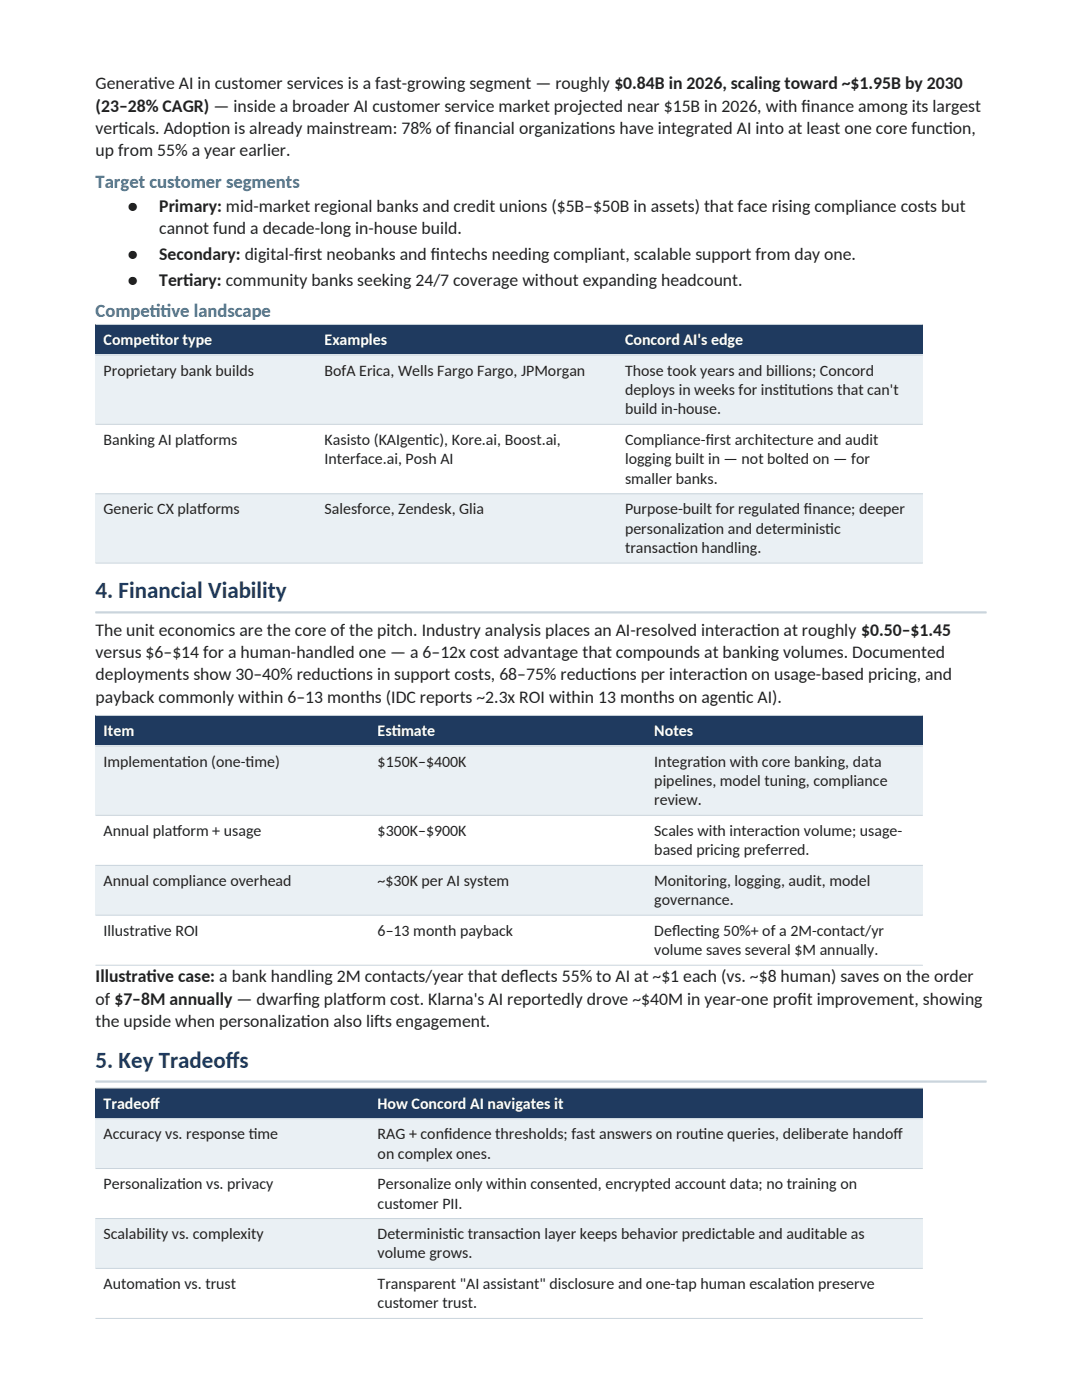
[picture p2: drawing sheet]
<svg xmlns="http://www.w3.org/2000/svg" width="216mm" height="279mm" viewBox="0 0 216 279" stroke-linecap="round" stroke-linejoin="round" font-family="sans-serif">
<defs><g id="words">
<g font-size="4.6" fill="#1f3a5f">
<text x="19.1" y="119.4">4. Financial Viability</text>
<text x="19.1" y="213.1">5. Key Tradeof</text>
<text x="45.1" y="213.1">fs</text>
</g>
<g font-size="3.7" fill="#2e6e8e">
<text x="19.1" y="37.4">Target customer segments</text>
<text x="19.1" y="63.2">Competive landscape</text>
<text x="29.9" y="63.2">it</text>
</g>
<g font-size="3.5" fill="#222">
<text x="19.1" y="17.8">Generat</text>
<text x="29.6" y="17.8">ive AI in customer services is a fast-growing segment — roughly $0.84B in 2026, scaling toward ~$1.95B by 2030</text>
<text x="19.1" y="22.3">(23–28% CAGR) — inside a broader AI customer service market projected near $15B in 2026, with f</text>
<text x="159.9" y="22.3">inance among its largest</text>
<text x="19.1" y="26.8">vert</text>
<text x="23.7" y="26.8">icals. Adopt</text>
<text x="40.3" y="26.8">ion is already mainstream: 78% of f</text>
<text x="90.7" y="26.8">inancial organizat</text>
<text x="115.7" y="26.8">ions have integrated AI into at least one core funct</text>
<text x="188.2" y="26.8">ion,</text>
<text x="19.1" y="31.2">up from 55% a year earlier.</text>
<text x="31.8" y="42.3">Primary: mid-market regional banks and credit unions ($5B–$50B in assets) that face rising compliance costs but</text>
<text x="31.8" y="46.7">cannot fund a decade-long in-house build.</text>
<text x="31.8" y="51.9">Secondary: digital-f</text>
<text x="58.7" y="51.9">irst neobanks and f</text>
<text x="86" y="51.9">intechs needing compliant, scalable support from day one.</text>
<text x="31.8" y="57">Tert</text>
<text x="36.6" y="57">iary: community banks seeking 24/7 coverage without expanding headcount.</text>
<text x="19.1" y="126.8">The unit economics are the core of the pitch. Industry analysis places an AI-resolved interact</text>
<text x="19.1" y="131.3">versus $6–$14 for a human-handled one — a 6–12x cost advantage that compounds at banking volumes. Documented</text>
<text x="149.9" y="126.8">ion at roughly $0.50–$1.45</text>
<text x="19.1" y="135.8">deployments show 30–40% reduct</text>
<text x="67.4" y="135.8">ions in support costs, 68–75% reduct</text>
<text x="120" y="135.8">ions per interact</text>
<text x="143.5" y="135.8">ion on usage-based pricing, and</text>
<text x="19.1" y="140.2">payback commonly within 6–13 months (IDC reports ~2.3x ROI within 13 months on agent</text>
<text x="146.9" y="140.2">ic AI).</text>
<text x="19.1" y="196">Illustrat</text>
<text x="29.3" y="196">ive case: a bank handling 2M contacts/year that def</text>
<text x="103.6" y="196">lects 55% to AI at ~$1 each (vs. ~$8 human) saves on the order</text>
<text x="19.1" y="200.5">of $7–8M annually — dwarf</text>
<text x="58.5" y="200.5">ing plat</text>
<text x="69" y="200.5">form cost. Klarna's AI reportedly drove ~$40M in year-one prof</text>
<text x="159.1" y="200.5">it improvement, showing</text>
<text x="19.1" y="204.9">the upside when personalizat</text>
<text x="60" y="204.9">ion also lif</text>
<text x="74.7" y="204.9">ts engagement.</text>
</g>
<g font-size="3.5">
<text x="25.4" y="42.3">●</text>
<text x="25.4" y="51.9">●</text>
<text x="25.4" y="57">●</text>
</g>
<g font-size="3.2" fill="#fff">
<text x="20.7" y="68.9">Compet</text>
<text x="29.9" y="68.9">itor type</text>
<text x="64.8" y="68.9">Examples</text>
<text x="124.7" y="68.9">Concord AI's edge</text>
<text x="20.7" y="146.9">Item</text>
<text x="75.4" y="146.9">Est</text>
<text x="78.2" y="146.9">imate</text>
<text x="130.6" y="146.9">Notes</text>
<text x="20.7" y="221.3">Tradeof</text>
<text x="29.9" y="221.3">f</text>
<text x="75.4" y="221.3">How Concord AI navigates it</text>
</g>
<g font-size="3.2" fill="#222">
<text x="20.7" y="74.9">Proprietary bank builds</text>
<text x="64.8" y="74.9">BofA Erica, Wells Fargo Fargo, JPMorgan</text>
<text x="124.7" y="74.9">Those took years and billions; Concord</text>
<text x="124.7" y="78.8">deploys in weeks for inst</text>
<text x="124.7" y="82.7">build in-house.</text>
<text x="155.5" y="78.8">itut</text>
<text x="160" y="78.8">ions that can't</text>
<text x="20.7" y="88.8">Banking AI plat</text>
<text x="38.9" y="88.8">forms</text>
<text x="64.8" y="88.8">Kasisto (KAIgent</text>
<text x="84.6" y="88.8">ic), Kore.ai, Boost.ai,</text>
<text x="124.7" y="88.8">Compliance-f</text>
<text x="140.8" y="88.8">irst architecture and audit</text>
<text x="64.8" y="92.7">Interface.ai, Posh AI</text>
<text x="124.7" y="92.7">logging built in — not bolted on — for</text>
<text x="124.7" y="96.6">smaller banks.</text>
<text x="20.7" y="102.6">Generic CX plat</text>
<text x="39.4" y="102.6">forms</text>
<text x="64.8" y="102.6">Salesforce, Zendesk, Glia</text>
<text x="124.7" y="102.6">Purpose-built for regulated f</text>
<text x="124.7" y="106.5">personalizat</text>
<text x="139.4" y="106.5">ion and determinist</text>
<text x="160.4" y="102.6">inance; deeper</text>
<text x="164.7" y="106.5">ic</text>
<text x="124.7" y="110.4">transact</text>
<text x="134.2" y="110.4">ion handling.</text>
<text x="20.7" y="153">Implementat</text>
<text x="36.3" y="153">ion (one-t</text>
<text x="49" y="153">ime)</text>
<text x="75.4" y="153">$150K–$400K</text>
<text x="130.6" y="153">Integrat</text>
<text x="139.8" y="153">ion with core banking, data</text>
<text x="130.6" y="156.9">pipelines, model tuning, compliance</text>
<text x="130.6" y="160.7">review.</text>
<text x="20.7" y="166.8">Annual plat</text>
<text x="34.4" y="166.8">form + usage</text>
<text x="75.4" y="166.8">$300K–$900K</text>
<text x="130.6" y="166.8">Scales with interact</text>
<text x="154.6" y="166.8">ion volume; usage-</text>
<text x="130.6" y="170.7">based pricing preferred.</text>
<text x="20.7" y="176.8">Annual compliance overhead</text>
<text x="75.4" y="176.8">~$30K per AI system</text>
<text x="130.6" y="176.8">Monitoring, logging, audit, model</text>
<text x="130.6" y="180.7">governance.</text>
<text x="20.7" y="186.8">Illustrat</text>
<text x="29.5" y="186.8">ive ROI</text>
<text x="75.4" y="186.8">6–13 month payback</text>
<text x="130.6" y="186.8">Def</text>
<text x="130.6" y="190.6">volume saves several $M annually.</text>
<text x="134.1" y="186.8">lect</text>
<text x="138.7" y="186.8">ing 50%+ of a 2M-contact/yr</text>
<text x="20.7" y="227.3">Accuracy vs. response t</text>
<text x="49.6" y="227.3">ime</text>
<text x="75.4" y="227.3">RAG + conf</text>
<text x="88.6" y="227.3">idence thresholds; fast answers on rout</text>
<text x="139.4" y="227.3">ine queries, deliberate handof</text>
<text x="178.3" y="227.3">f</text>
<text x="75.4" y="231.2">on complex ones.</text>
<text x="20.7" y="237.3">Personalizat</text>
<text x="35.3" y="237.3">ion vs. privacy</text>
<text x="75.4" y="237.3">Personalize only within consented, encrypted account data; no training on</text>
<text x="75.4" y="241.2">customer PII.</text>
<text x="20.7" y="247.3">Scalability vs. complexity</text>
<text x="75.4" y="247.3">Determinist</text>
<text x="75.4" y="251.2">volume grows.</text>
<text x="89.5" y="247.3">ic transact</text>
<text x="102.8" y="247.3">ion layer keeps behavior predictable and auditable as</text>
<text x="20.7" y="257.2">Automat</text>
<text x="31" y="257.2">ion vs. trust</text>
<text x="75.4" y="257.2">Transparent &quot;AI assistant&quot; disclosure and one-tap human escalat</text>
<text x="157.4" y="257.2">ion preserve</text>
<text x="75.4" y="261.1">customer trust.</text>
</g>
</g></defs>
<g fill="#1f3a5f">
<path d="M19 64.7h44.1v6.1h-44.1z" fill-rule="evenodd"/>
<path d="M63.1 64.7h60v6.1h-60z" fill-rule="evenodd"/>
<path d="M123.1 64.7h61v6.1h-61z" fill-rule="evenodd"/>
</g>
<g fill="#eaf0f4">
<path d="M19 70.8h44.1v13.8h-44.1z" fill-rule="evenodd"/>
<path d="M63.1 70.8h60v13.8h-60z" fill-rule="evenodd"/>
<path d="M123.1 70.8h61v13.8h-61z" fill-rule="evenodd"/>
</g>
<g fill="#fff">
<path d="M19 84.6h44.1v13.9h-44.1z" fill-rule="evenodd"/>
<path d="M63.1 84.6h60v13.9h-60z" fill-rule="evenodd"/>
<path d="M123.1 84.6h61v13.9h-61z" fill-rule="evenodd"/>
</g>
<g fill="#eaf0f4">
<path d="M19 98.5h44.1v13.8h-44.1z" fill-rule="evenodd"/>
<path d="M63.1 98.5h60v13.8h-60z" fill-rule="evenodd"/>
<path d="M123.1 98.5h61v13.8h-61z" fill-rule="evenodd"/>
</g>
<g fill="#1f3a5f">
<path d="M19 142.7h54.7v6.1h-54.7z" fill-rule="evenodd"/>
<path d="M73.7 142.7h55.2v6.1h-55.2z" fill-rule="evenodd"/>
<path d="M128.9 142.7h55.2v6.1h-55.2z" fill-rule="evenodd"/>
</g>
<g fill="#eaf0f4">
<path d="M19 148.8h54.7v13.8h-54.7z" fill-rule="evenodd"/>
<path d="M73.7 148.8h55.2v13.8h-55.2z" fill-rule="evenodd"/>
<path d="M128.9 148.8h55.2v13.8h-55.2z" fill-rule="evenodd"/>
</g>
<g fill="#fff">
<path d="M19 162.7h54.7v9.9h-54.7z" fill-rule="evenodd"/>
<path d="M73.7 162.7h55.2v9.9h-55.2z" fill-rule="evenodd"/>
<path d="M128.9 162.7h55.2v9.9h-55.2z" fill-rule="evenodd"/>
</g>
<g fill="#eaf0f4">
<path d="M19 172.6h54.7v10h-54.7z" fill-rule="evenodd"/>
<path d="M73.7 172.6h55.2v10h-55.2z" fill-rule="evenodd"/>
<path d="M128.9 172.6h55.2v10h-55.2z" fill-rule="evenodd"/>
</g>
<g fill="#fff">
<path d="M19 182.6h54.7v10h-54.7z" fill-rule="evenodd"/>
<path d="M73.7 182.6h55.2v10h-55.2z" fill-rule="evenodd"/>
<path d="M128.9 182.6h55.2v10h-55.2z" fill-rule="evenodd"/>
</g>
<g fill="#1f3a5f">
<path d="M19 217.1h54.7v6.1h-54.7z" fill-rule="evenodd"/>
<path d="M73.7 217.1h110.4v6.1h-110.4z" fill-rule="evenodd"/>
</g>
<g fill="#eaf0f4">
<path d="M19 223.2h54.7v9.9h-54.7z" fill-rule="evenodd"/>
<path d="M73.7 223.2h110.4v9.9h-110.4z" fill-rule="evenodd"/>
</g>
<g fill="#fff">
<path d="M19 233.2h54.7v9.9h-54.7z" fill-rule="evenodd"/>
<path d="M73.7 233.2h110.4v9.9h-110.4z" fill-rule="evenodd"/>
</g>
<g fill="#eaf0f4">
<path d="M19 243.1h54.7v10h-54.7z" fill-rule="evenodd"/>
<path d="M73.7 243.1h110.4v10h-110.4z" fill-rule="evenodd"/>
</g>
<g fill="#fff">
<path d="M19 253.1h54.7v9.9h-54.7z" fill-rule="evenodd"/>
<path d="M73.7 253.1h110.4v9.9h-110.4z" fill-rule="evenodd"/>
</g>
<g fill="#1f3a5f">
<path d="M19 64.7h44.1v6.1h-44.1z" fill-rule="evenodd"/>
<path d="M63.1 64.7h60v6.1h-60z" fill-rule="evenodd"/>
<path d="M123.1 64.7h61v6.1h-61z" fill-rule="evenodd"/>
</g>
<g fill="#eaf0f4">
<path d="M19 70.8h44.1v13.8h-44.1z" fill-rule="evenodd"/>
<path d="M63.1 70.8h60v13.8h-60z" fill-rule="evenodd"/>
<path d="M123.1 70.8h61v13.8h-61z" fill-rule="evenodd"/>
</g>
<g fill="#fff">
<path d="M19 84.6h44.1v13.9h-44.1z" fill-rule="evenodd"/>
<path d="M63.1 84.6h60v13.9h-60z" fill-rule="evenodd"/>
<path d="M123.1 84.6h61v13.9h-61z" fill-rule="evenodd"/>
</g>
<g fill="#eaf0f4">
<path d="M19 98.5h44.1v13.8h-44.1z" fill-rule="evenodd"/>
<path d="M63.1 98.5h60v13.8h-60z" fill-rule="evenodd"/>
<path d="M123.1 98.5h61v13.8h-61z" fill-rule="evenodd"/>
</g>
<g fill="#1f3a5f">
<path d="M19 142.7h54.7v6.1h-54.7z" fill-rule="evenodd"/>
<path d="M73.7 142.7h55.2v6.1h-55.2z" fill-rule="evenodd"/>
<path d="M128.9 142.7h55.2v6.1h-55.2z" fill-rule="evenodd"/>
</g>
<g fill="#eaf0f4">
<path d="M19 148.8h54.7v13.8h-54.7z" fill-rule="evenodd"/>
<path d="M73.7 148.8h55.2v13.8h-55.2z" fill-rule="evenodd"/>
<path d="M128.9 148.8h55.2v13.8h-55.2z" fill-rule="evenodd"/>
</g>
<g fill="#fff">
<path d="M19 162.7h54.7v9.9h-54.7z" fill-rule="evenodd"/>
<path d="M73.7 162.7h55.2v9.9h-55.2z" fill-rule="evenodd"/>
<path d="M128.9 162.7h55.2v9.9h-55.2z" fill-rule="evenodd"/>
</g>
<g fill="#eaf0f4">
<path d="M19 172.6h54.7v10h-54.7z" fill-rule="evenodd"/>
<path d="M73.7 172.6h55.2v10h-55.2z" fill-rule="evenodd"/>
<path d="M128.9 172.6h55.2v10h-55.2z" fill-rule="evenodd"/>
</g>
<g fill="#fff">
<path d="M19 182.6h54.7v10h-54.7z" fill-rule="evenodd"/>
<path d="M73.7 182.6h55.2v10h-55.2z" fill-rule="evenodd"/>
<path d="M128.9 182.6h55.2v10h-55.2z" fill-rule="evenodd"/>
</g>
<g fill="#1f3a5f">
<path d="M19 217.1h54.7v6.1h-54.7z" fill-rule="evenodd"/>
<path d="M73.7 217.1h110.4v6.1h-110.4z" fill-rule="evenodd"/>
</g>
<g fill="#eaf0f4">
<path d="M19 223.2h54.7v9.9h-54.7z" fill-rule="evenodd"/>
<path d="M73.7 223.2h110.4v9.9h-110.4z" fill-rule="evenodd"/>
</g>
<g fill="#fff">
<path d="M19 233.2h54.7v9.9h-54.7z" fill-rule="evenodd"/>
<path d="M73.7 233.2h110.4v9.9h-110.4z" fill-rule="evenodd"/>
</g>
<g fill="#eaf0f4">
<path d="M19 243.1h54.7v10h-54.7z" fill-rule="evenodd"/>
<path d="M73.7 243.1h110.4v10h-110.4z" fill-rule="evenodd"/>
</g>
<g fill="#fff">
<path d="M19 253.1h54.7v9.9h-54.7z" fill-rule="evenodd"/>
<path d="M73.7 253.1h110.4v9.9h-110.4z" fill-rule="evenodd"/>
</g>
<g fill="none" stroke="#c9d4dc" stroke-width=".2">
<path d="M19 64.8h165.1M19 70.9h165.1M19 84.7h165.1M19 98.5h165.1M19 112.4h165.1M19 142.8h165.1M19 148.9h165.1M19 162.7h165.1M19 172.7h165.1M19 182.7h165.1M19 192.6h165.1M19 217.2h165.1"/>
<path d="M19 223.3h165.1M19 233.2h165.1M19 243.2h165.1M19 253.1h165.1M19 263.1h165.1"/>
</g>
<path d="M19 122.2h177.8M19 215.8h177.8" fill="none" stroke="#c9d4dc" stroke-width=".35"/>
<use href="#words"/>
</svg>
